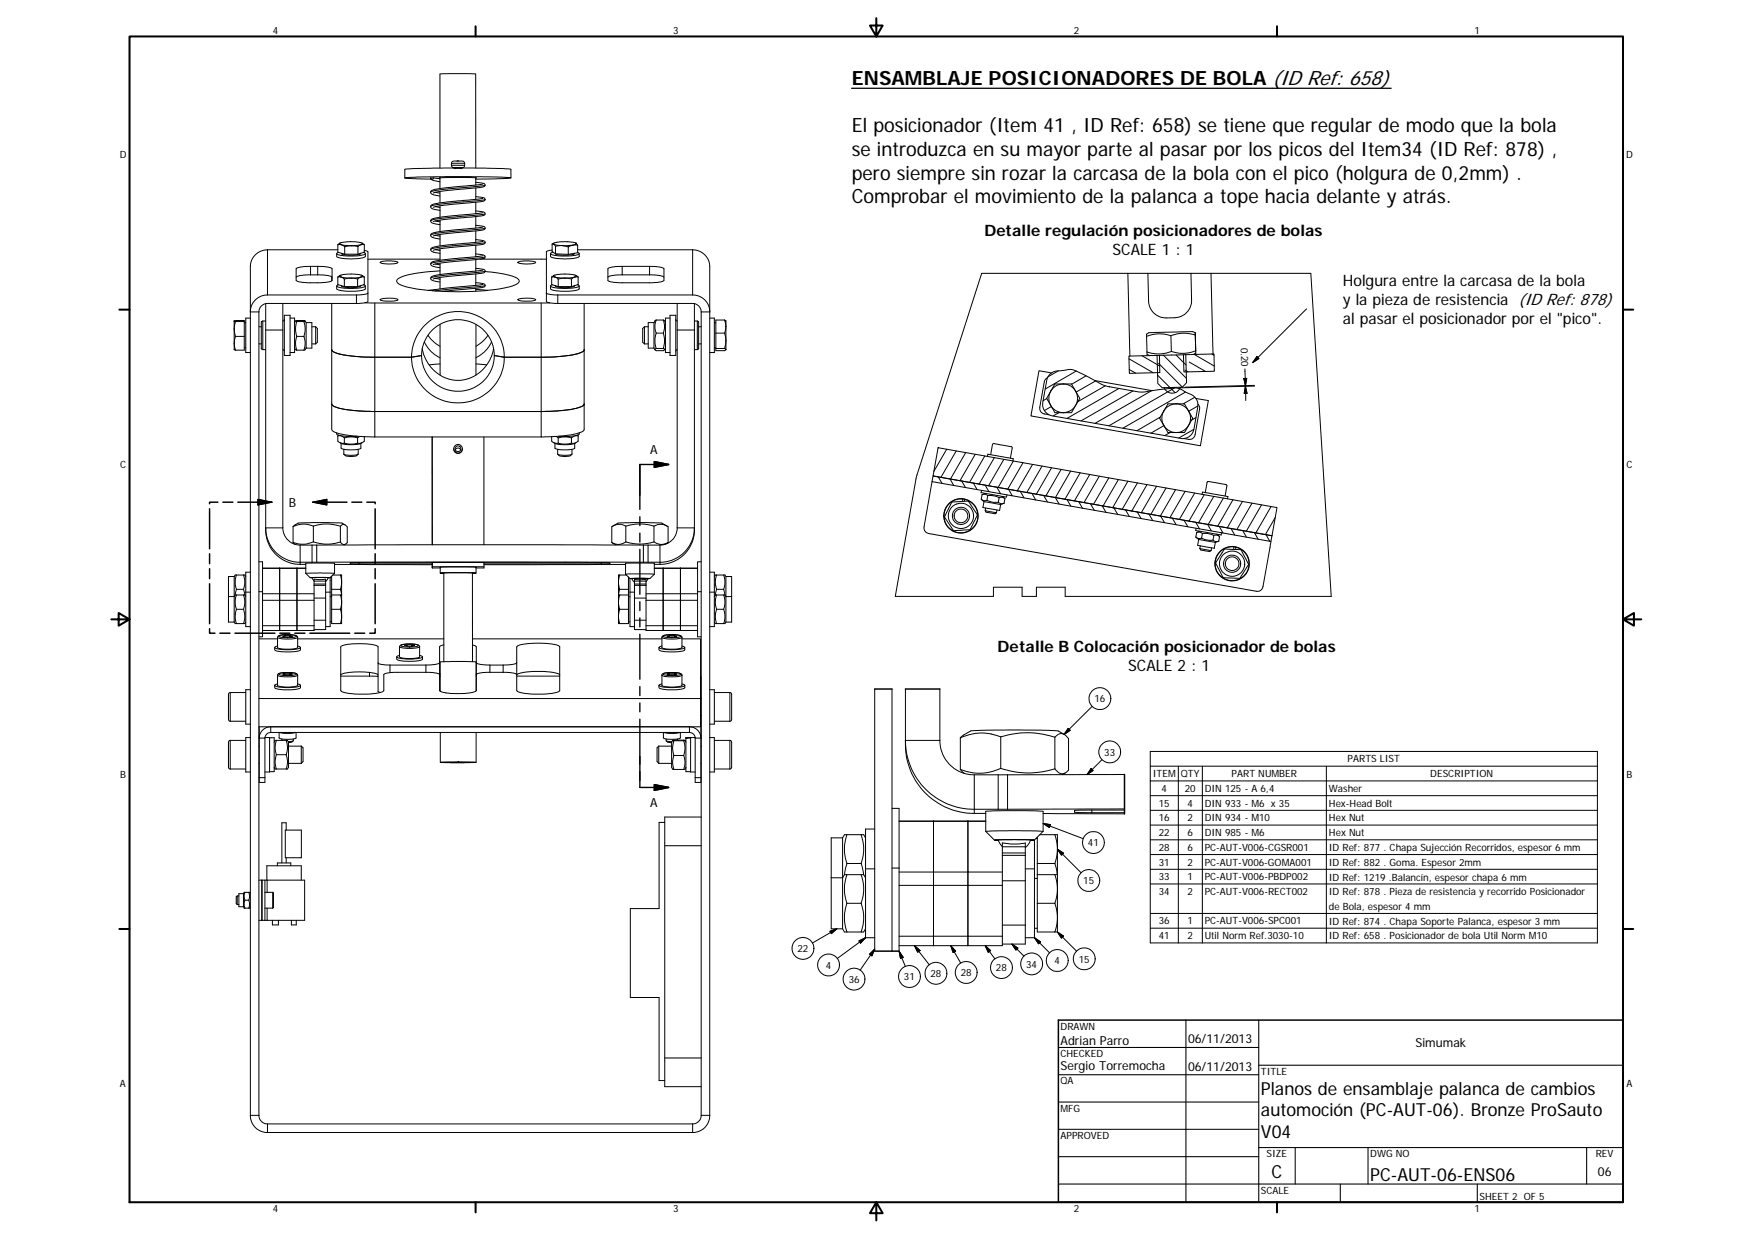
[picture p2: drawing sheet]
<svg xmlns="http://www.w3.org/2000/svg" width="420mm" height="297mm" viewBox="0 0 420 297" stroke-linecap="round" stroke-linejoin="round" font-family="sans-serif">
<defs><g id="words">
<g font-size="4.7">
<text x="204.2" y="20.4">ENSAMBLAJE POSICIONADORES DE BOLA (ID Ref: 658)</text>
<text x="204.2" y="31.7">El posicionador (Item 41 , ID Ref: 658) se tiene que regular de modo que la bola</text>
<text x="204.2" y="37.4">se introduzca en su mayor parte al pasar por los picos del Item34 (ID Ref: 878) ,</text>
<text x="204.2" y="43.1">pero siempre sin rozar la carcasa de la bola con el pico (holgura de 0,2mm) .</text>
<text x="204.2" y="48.7">Comprobar el movimiento de la palanca a tope hacia delante y atrás.</text>
</g>
<g font-size="4.3">
<text x="302.4" y="262.4">Planos de ensamblaje palanca de cambios</text>
<text x="302.4" y="267.6">automoción (PC-AUT-06). Bronze ProSauto</text>
<text x="302.4" y="272.8">V04</text>
<text x="304.9" y="282.4">C</text>
<text x="328.6" y="283.3">PC-AUT-06-ENS06</text>
</g>
<g font-size="3.8">
<text x="236.1" y="56.5">Detalle regulación posicionadores de bolas</text>
<text x="266.8" y="61.1">SCALE 1 : 1</text>
<text x="322" y="68.6">Holgura entre la carcasa de la bola</text>
<text x="322" y="73.2">y la pieza de resistencia (ID Ref: 878)</text>
<text x="322" y="77.7">al pasar el posicionador por el &quot;pico&quot;.</text>
<text x="239.3" y="156.4">Detalle B Colocación posicionador de bolas</text>
<text x="270.6" y="161">SCALE 2 : 1</text>
</g>
<g font-size="3">
<text x="155.9" y="108.9">A</text>
<text x="69.2" y="121.5">B</text>
<text x="155.9" y="193.4">A</text>
<text x="254.3" y="250.5">Adrian Parro</text>
<text x="284.9" y="250.1">06/11/2013</text>
<text x="339.5" y="251.1">Simumak</text>
<text x="254.3" y="256.5">Sergio Torremocha</text>
<text x="284.9" y="256.6">06/11/2013</text>
<text x="383.2" y="281.9">06</text>
</g>
<g font-size="2.4">
<text x="65.4" y="8">4</text>
<text x="161.4" y="8">3</text>
<text x="257.5" y="8">2</text>
<text x="353.6" y="8">1</text>
<text x="28.7" y="38">D</text>
<text x="390" y="38">D</text>
<text x="297.5" y="83.3" transform="rotate(89 297.5 83.3)">0.20</text>
<text x="28.8" y="112.2">C</text>
<text x="390.1" y="112.2">C</text>
<text x="262.5" y="168.4">16</text>
<text x="264.8" y="181.1">33</text>
<text x="323.2" y="182.8">PARTS LIST</text>
<text x="28.8" y="186.5">B</text>
<text x="276.5" y="186.3">ITEM</text>
<text x="278.6" y="189.8">4</text>
<text x="283.2" y="186.3">QTY</text>
<text x="284.1" y="189.9">20</text>
<text x="288.9" y="189.9">DIN 125 - A 6,4</text>
<text x="295.3" y="186.3">PART NUMBER</text>
<text x="318.7" y="189.9">Washer</text>
<text x="343" y="186.3">DESCRIPTION</text>
<text x="390.1" y="186.5">B</text>
<text x="277.9" y="193.4">15</text>
<text x="277.9" y="196.9">16</text>
<text x="284.8" y="193.4">4</text>
<text x="284.8" y="196.9">2</text>
<text x="288.9" y="193.4">DIN 933 - M6 x 35</text>
<text x="288.9" y="196.9">DIN 934 - M10</text>
<text x="318.7" y="193.4">Hex-Head Bolt</text>
<text x="318.7" y="196.9">Hex Nut</text>
<text x="260.9" y="202.9">41</text>
<text x="277.9" y="200.4">22</text>
<text x="277.9" y="204">28</text>
<text x="284.8" y="200.4">6</text>
<text x="284.8" y="204">6</text>
<text x="288.9" y="200.4">DIN 985 - M6</text>
<text x="288.9" y="204">PC-AUT-V006-CGSR001</text>
<text x="318.7" y="200.4">Hex Nut</text>
<text x="277.9" y="207.5">31</text>
<text x="284.8" y="207.5">2</text>
<text x="288.9" y="207.5">PC-AUT-V006-GOMA001</text>
<text x="318.7" y="204">ID Ref: 877 . Chapa Sujección Recorridos, espesor 6 mm</text>
<text x="318.7" y="207.5">ID Ref: 882 . Goma. Espesor 2mm</text>
<text x="259.8" y="212">15</text>
<text x="277.9" y="211">33</text>
<text x="277.9" y="214.6">34</text>
<text x="284.8" y="211">1</text>
<text x="284.8" y="214.6">2</text>
<text x="288.9" y="211">PC-AUT-V006-PBDP002</text>
<text x="288.9" y="214.6">PC-AUT-V006-RECT002</text>
<text x="318.7" y="211.1">ID Ref: 1219 .Balancín, espesor chapa 6 mm</text>
<text x="318.7" y="214.6">ID Ref: 878 . Pieza de resistencia y recorrido Posicionador</text>
<text x="277.9" y="221.6">36</text>
<text x="284.8" y="221.6">1</text>
<text x="288.9" y="221.6">PC-AUT-V006-SPC001</text>
<text x="318.7" y="218.1">de Bola, espesor 4 mm</text>
<text x="318.7" y="221.7">ID Ref: 874 . Chapa Soporte Palanca, espesor 3 mm</text>
<text x="277.9" y="225.1">41</text>
<text x="284.8" y="225.2">2</text>
<text x="288.9" y="225.2">Util Norm Ref.3030-10</text>
<text x="318.7" y="225.2">ID Ref: 658 . Posicionador de bola Util Norm M10</text>
<text x="191.3" y="228.3">22</text>
<text x="198.1" y="232.2">4</text>
<text x="238.9" y="232.9">28</text>
<text x="246.1" y="232">34</text>
<text x="252.9" y="231.1">4</text>
<text x="258.7" y="230.8">15</text>
<text x="203.5" y="235.6">36</text>
<text x="216.8" y="235">31</text>
<text x="223.1" y="234.2">28</text>
<text x="230.4" y="234">28</text>
<text x="254.3" y="246.8">DRAWN</text>
<text x="254.3" y="253.4">CHECKED</text>
<text x="302.4" y="257.6">TITLE</text>
<text x="28.8" y="260.7">A</text>
<text x="254.3" y="259.9">QA</text>
<text x="390" y="260.7">A</text>
<text x="254.3" y="266.5">MFG</text>
<text x="254.3" y="273.1">APPROVED</text>
<text x="303.8" y="277.4">SIZE</text>
<text x="328.6" y="277.4">DWG NO</text>
<text x="382.7" y="277.4">REV</text>
<text x="302.4" y="286.2">SCALE</text>
<text x="354.8" y="287.7">SHEET 2 OF 5</text>
<text x="65.4" y="290.7">4</text>
<text x="161.4" y="290.7">3</text>
<text x="257.5" y="290.7">2</text>
<text x="353.6" y="290.7">1</text>
</g>
</g></defs>
<g fill="none" stroke="#000" stroke-width=".24">
<path d="M108.3 39.2h3.1M108.3 39.6h3.1M108.3 39.2a1.34 1.34 0 0 1 1.7-.6 1.06 1.06 0 0 1 1.4 .6M108.3 39.2v.4M108.3 39.6l.2 .5 .4 .1M110 38.6h-.4M111.4 39.6l-.2 .5-.4 .1M111.4 39.2v.4M64.1 59.9a4.1 4.1 0 0 0-4.1 4v203.5M64.1 59.9h16.9M64.1 59.9v10.8M81 58.7v1.8l1.7 .4"/>
<path d="M81 58.7h.8M81.5 58.3h.1M81.5 58.3l-.5 .4M81.8 58.7l.9 .5M81.8 58.7l2.5 .2M82.7 59.2v1.7M84.3 58.9l1.5 .2M84.3 58.9l-1.6 .3M85.8 59.1v1.8M86.6 58.7l-2.3 .2M86.6 58.7l.3-.2a1.07 1.07 0 0 0-1.3-.5 7.9 7.9 0 0 0-4.2 .4l.4 .3M86.6 58.7l-.8 .4"/>
<path d="M86.6 58.7h.8M86.8 58.3l.6 .4M87.4 58.7v1.8l-1.6 .4M103.3 42.7h.1M103.3 42.7h.6M103.3 42.7a.34 .34 0 0 0 .3 .3 .34 .34 0 0 0 .3-.3M103.3 42.7a1.76 1.76 0 0 0 1.8 .8l.4 .1M103.4 42.9l-6.3-.2 9.9-.4 11.5 .1 4 .3-8.4 .2M103.9 42.7l1.6 .2M104.4 46.1l1.1 .2M104.4 49.5l1.1 .2M104.4 53l1.1 .2"/>
<path d="M104.4 56.4l1.1 .2M104.4 59.8l1.1 .2M105.5 42.6v2.6M105.5 45.9v2.7M105.5 42.7h-.2h9h-.2M105.5 49.3v2.8M105.5 52.8v2.7M105.5 56.2v2.7M105.5 59.6v2.8M108.9 40.2l.1 .1M108.9 40.2h.1M108.9 40.2l.7 .1"/>
<path d="M109 40.2h-.2h2.1l-.8 .1M109.1 40.2h1.5zM109.1 40.2v.1M109.1 40.2h.1M109.6 40.3h.1M109.8 40.2v.1M110.1 40.3h.1M110.6 40.2h.1M110.6 40.2v.1M110.8 40.2l-.2 .1M110.8 40.2l-.7 .1M114.1 42.6v1.7"/>
<path d="M114.1 45.1v2.7M114.1 48.5v2.7M114.1 51.9v2.8M114.1 55.4v2.7M114.1 58.8v2.7M114.1 40.3v-22.5l-6.4-.1-2.2 .1v22.5M114.1 43.7a2.67 2.67 0 0 1 2.2 .6v.1a2.8 2.8 0 0 1-2.2 .7l-6.6 .5-3.6 .7M114.1 47.1l1.5 .2a.54 .54 0 0 1 .7 .5 .54 .54 0 0 1-.7 .5l-9.1 .9-2.6 .5M114.1 50.6l1.5 .2a.54 .54 0 0 1 .7 .4 .54 .54 0 0 1-.7 .5l-9.1 .9-2.6 .5M114.1 54a2.67 2.67 0 0 1 2.2 .6v.2a2.78 2.78 0 0 1-2.2 .6l-6.6 .5-3.6 .7M114.1 57.4l1.6 .3a.49 .49 0 0 1 .6 .4 .49 .49 0 0 1-.6 .5l-9.2 .9-2.6 .5M115.8 47.5l-9 1a6.2 6.2 0 0 0-3.5 .9v.4l.6 .3 1.6 .3"/>
<path d="M115.8 44.1l-9.4 1a5.5 5.5 0 0 0-3.1 .8v.4l.3 .3 1.9 .4M115.8 51l-9.3 1a4.6 4.6 0 0 0-3.2 .9l.3 .5 1.9 .5M115.8 57.8l-9 1a5.9 5.9 0 0 0-3.5 .9v.3l.3 .3 1.9 .4M115.8 54.4l-9.3 1a6.2 6.2 0 0 0-3.2 .8 .71 .71 0 0 0 .9 .9l1.3 .2M116.3 44.4l-1.7 .3-9.2 .8-1.4 .2-.7 .4M116.3 47.8l-1.7 .3-8.9 .8-1.9 .4-.5 .2M116.3 54.7l-1.4 .3-9.5 .8-1.4 .2-.7 .4M116.3 51.3l-1.2 .2-9.2 .8-2 .3-.6 .4M116.3 58.1l-1.4 .3-9.2 .8-1.9 .4-.5 .2M122.5 42.7v-2.1l-6.1-.3h-9.8l-9.4 .3-.1 2.1M132.4 60l-1.4 .3v9.9M132.4 58.5h.4"/>
<path d="M132.4 58.5v1.8l.8 .6 3.1 .1 2.2-.4v-1.8M132.8 58.5l.4 .6M132.8 58.5l1.9 .4M132.9 58.3l-.5 .2M133.2 59.1v1.8M134.7 58.9l-1.5 .2M134.7 58.9l1.6 .3M136.3 59.2v1.8M137.4 58.8h1.1M137.4 58.8l-1.1 .4M137.4 58.8l-2.7 .1M138.1 58.3h.1"/>
<path d="M138.1 58.3l.1 .2-.8 .3M138.1 58.3l.4 .5M138.1 58.3a9.4 9.4 0 0 0-5.4 .1l.1 .1M138.5 59.9h27.6M166.1 59.9a4.1 4.1 0 0 1 4.1 4v203.5M166.1 59.9v10.8M56.2 77l2.4-.2v7.1h-2.1M56.2 77h.1M56.2 77l.3 .1M56.2 77v1.9M56.2 78.9l.3 1.7M56.2 78.9v3.4"/>
<path d="M56.2 76.9v.1M56.5 77.1l-.3 1.8M56.5 77.1h2.1M58.6 77.4h.3M60 76.3h-1.1v8.2h1.1M62.1 74.8v192.6M62.1 78.3h.6M63 77a.87 .87 0 0 0-.3 1.1v4.6a.87 .87 0 0 0 .3 1.1M63 77h.7M63 77v6.8M63.7 72.8v6.3M63.7 79.1v47.5"/>
<path d="M63.7 79.1h4.1M64.1 70.7h21.4M64.1 70.7a4 4 0 0 0-4.1 4.1h2.1M67.8 72.7v6.4M67.8 79.1v47.5M68.2 75.6h1.4v9.6h-1.4zM68.2 76.6l-.4 .4M69.6 76.3h1v8.2h-1M70.9 76.9l-.3 .4M71.2 77.1l-.3-.2 2.3 .1-.3 .1M71.2 77.1l-.3 1.8 .3 1.7M71.2 77.1h1.7"/>
<path d="M72.9 77.1l.3 1.8-.3 1.7M73.2 76.9l.2 .4M73.4 77.3h1.4v6.2h-1.4zM74.5 63.9h1.7M74.5 65.9h1.7M74.5 63.9v2M74.5 65.9l-2.6 .2-.9 .4M74.8 78.3h.9M75.7 78.3l.4 .4v3.3l-.4 .4M75.7 78.3v4.1M76.2 63.9l2.3 .1 1.1 .4v2.9l-1.4 .4-4.1 .1-1.7-.1-1.3-.4-.1-2.9 1.2-.4 2.3-.1M76.2 65.9l2.5 .2 .9 .4"/>
<path d="M76.2 63.9v2M79.6 66.4v.9M79.6 72.7v24.1M80.7 68.6v.6a8.6 8.6 0 0 0 5.1 .6l1.7-.4 .1-.8M80.7 60.8v.7a7.8 7.8 0 0 0 4.8 .5l1.9-.3 .2-.2v-.7M81 66.4v1.8l1.6 .5M81 66.4h.8M81.2 68.3l-.4 .2a.53 .53 0 0 0 .7 .4 12.9 12.9 0 0 0 6.1-.3l-.4-.3M81.2 60.5l-.4 .2a1.09 1.09 0 0 0 1.3 .6 9.6 9.6 0 0 0 5.5-.5l-.4-.3M81.6 66l-.6 .4M81.8 66.4l-.3-.1a.52 .52 0 0 1 .7-.5 8.4 8.4 0 0 1 4.7 .4l-.3 .2M81.8 66.4l2.4 .3"/>
<path d="M81.8 66.4l.8 .5M81.9 60.7a2.32 2.32 0 0 0 2 .5l1.7-.1a.73 .73 0 0 0 .9-.4M81.9 68.5a1.36 1.36 0 0 0 1.4 .4h2.3a.76 .76 0 0 0 .9-.4M82.6 66.9v1.8M82.6 68.7h3.2M82.7 60.9h3.1M84.2 66.7l-1.6 .2M84.2 66.7l1.6 .2M85.5 70.7l1.8-.1 .9-.4-.1 2.2-1.1 .3h-1.5M85.5 70.7v2M85.5 72.7h-21.4a2.06 2.06 0 0 0-2 2.1M85.8 66.9v1.8"/>
<path d="M86.6 66.4l-.8 .5M86.6 66.4h.8M86.6 66.4l-2.4 .3M86.8 66l.6 .4M87.4 66.4v1.8l-1.6 .5M87.4 60l.8 .4v9.8M87.5 72.6h44.3M89.9 72.6v32.2M91.2 62.9a6.5 6.5 0 0 1 4.2 0 6.3 6.3 0 0 1-4.2 0zM91.2 71.8a7 7 0 0 1 4.2 0 5.3 5.3 0 0 1-3.5 .3zM101.5 78.4a11.2 11.2 0 0 1 12.2-3 11.2 11.2 0 0 1 7.2 10.2l-2.4-.4a8.7 8.7 0 0 0-8.7-8.6 8.7 8.7 0 0 0-8.7 8.6l-2.4 .4a11.2 11.2 0 0 1 2.8-7.2zM104.4 63.3l1.1 .2"/>
<path d="M104.4 66.7l1.1 .2M104.5 69.4l-1.8 .2M105.5 63.1v2.7M105.5 66.5v2.8M105.5 77.7v12.2M105.5 62.1h-17.3M105.5 64.9a24.4 24.4 0 0 0-10.1 1.9 .76 .76 0 0 0-.2 .9 .76 .76 0 0 0 .7 .5 37.6 37.6 0 0 0 12.7 1.7 47 47 0 0 0 14.9-1.6 1.05 1.05 0 0 0 .9-1.2 6.5 6.5 0 0 0-3.7-1.4l-4.4-.6M114.1 62.2v2.8M114.1 65.7v2.7M114.1 69.1v.7M114.1 69.4l2.9 .2M114.1 60.9l1.6 .2a.51 .51 0 0 1 .6 .6 .51 .51 0 0 1-.7 .3l-8.8 .9-2.9 .5"/>
<path d="M114.1 64.3a2.67 2.67 0 0 1 2.2 .6v.3a7.4 7.4 0 0 1-3.7 .6l-7 .7-1.7 .4M114.1 67.8h.4a2.37 2.37 0 0 1 1.8 .5v.1a1.76 1.76 0 0 1-1.8 .7l-8.3 .8M114.1 77.8v12.1M115.1 62.1h15.9M115.8 64.7l-9 1a6.4 6.4 0 0 0-3.5 .8 .69 .69 0 0 0 .9 .9l1.3 .2M115.8 61.3l-9.3 1a4.6 4.6 0 0 0-3.2 .9l.3 .6 1.9 .4M115.8 68.2l-9.6 1-2.6 .5M116.3 68.4l-1.1 .3-10.8 1M116.3 65l-1.6 .3-9 .8-1.9 .3-.5 .3M116.3 61.6l-1.2 .2-9.2 .8-1.9 .3-.7 .4M124.2 71.8a6.3 6.3 0 0 1 4.3 .1 7.1 7.1 0 0 1-4.3 0zM124.3 62.8a6.9 6.9 0 0 1 4.2 .1 6.3 6.3 0 0 1-4.3 0z"/>
<path d="M129.8 72.6v32.2M132 68.6v.6a8.6 8.6 0 0 0 5.1 .6l1.7-.4 .1-.8M132 60.8v.7a7.8 7.8 0 0 0 4.7 .5l2-.3 .2-.2v-.7M132.3 66.4v1.8l1.6 .5M132.3 66.4h.8M132.4 68.3l-.3 .2a.57 .57 0 0 0 .7 .4 12.9 12.9 0 0 0 6.1-.3l-.4-.3M132.6 60.5l-.5 .2a1.06 1.06 0 0 0 1.3 .6 10.5 10.5 0 0 0 5.5-.5l-.4-.3M132.9 66l-.6 .4M133.1 66.4l-.4-.1a.52 .52 0 0 1 .8-.5 8.4 8.4 0 0 1 4.7 .4l-.3 .2M133.1 66.4l2.4 .3M133.1 66.4l.8 .5M133.2 68.5a1.36 1.36 0 0 0 1.4 .4h2.3a.69 .69 0 0 0 .9-.4"/>
<path d="M133.8 72.7h32.3a2.06 2.06 0 0 1 2.1 2.1M133.8 70.7l-1.9-.1-.9-.4 .1 2.2 1.1 .3h1.6M133.8 70.7h32.3M133.8 70.7v2M133.9 68.7h3.1M133.9 66.9v1.8M135.5 66.7l-1.6 .2M135.5 66.7l1.5 .2M137 66.9v1.8M137.8 60.7a2.51 2.51 0 0 1-2.1 .5l-1.7-.1-.8-.3M137.9 66.4l-.9 .5M137.9 66.4h.8"/>
<path d="M137.9 66.4l-2.4 .3M138.1 66l.6 .4M138.7 66.4v1.8l-1.7 .5M140.1 72.7v24.1a2.3 2.3 0 0 1-2 1.1l-4.5 .6-3.8 .2M149.2 65.9l-2.5 .2-.9 .4M149.2 63.9l-2.3 .1-1.1 .4 .1 2.9 1.3 .4 1.7 .1h7.6l1.8-.2 .8-.3 .1-2.9-1.1-.4-2.3-.1M149.2 63.9v2M149.2 63.9h6.6M149.2 65.9h6.6M154.5 78.3l-.4 .4v3.3l.4 .4M154.5 78.3v4.1M154.5 78.3h1"/>
<path d="M155.5 77.3h1.3v6.2h-1.3zM155.8 65.9l2.5 .2 .9 .4M155.8 63.9v2M157.4 79.9l-.3 1.4 .3 2.2M157.4 76.7l-.3 1.2 .3 2M157.4 76.7l-.6 .6M157.4 79.9h1.7M157.4 76.7h1.7M159.1 76.7l.5 .6M159.1 76.7l.3 1.6-.3 1.6M159.1 79.9l.3 1.8-.3 1.8M160.7 75.6h1.4v9.6h-1.4z"/>
<path d="M160.7 76.3h-1.1v8.2h1.1M162.1 76.6l.3 .4M162.4 72.7v6.4M162.4 79.1h4.1M162.4 79.1v47.5M166.1 70.7a4 4 0 0 1 4.1 4.1h-2M166.5 77h.7M166.5 72.8v6.3M166.5 79.1v47.9a8.2 8.2 0 0 1-8.2 8.3M167.2 77a.93 .93 0 0 1 .3 1.1v4.6a.93 .93 0 0 1-.3 1.1M167.2 77v6.8M167.5 78.3h.7"/>
<path d="M168.2 74.8v192.6M170.2 76.3h1.1v8.2h-1.1M171.3 77.4h.4M171.7 79.9h2.1M173.8 76.7l.3 1.6M173.8 79.9l.3 1.8M173.8 76.7h-2.1v7.4h2.1l.3-.3M173.8 76.7l.3 .3v1.3M174.1 78.3v3.4M174.1 78.3l-.3 1.6M235.4 65.5h79l4.8 77.5h-63.8v-2.2h-6.9v2.2h-3.4v-2.2h-6.9v2.2h-23.5l5.1-28.7zM270.5 65.5l.5 19.9"/>
<path d="M275.3 65.5l.2 6.7a4.1 4.1 0 0 0 4.2 4h2.1a4.2 4.2 0 0 0 4-4.3l-.2-6.4M286.6 79.8v.5zM286.6 79.8l-.5-.3-10.6 .3-.5 .3v.5M290.4 65.5l.5 19.4M313.3 74l-12.9 12.9M56.2 83.8l.3 .1M56.2 82.3l.3 1.6M56.2 82.3v1.5M56.2 83.8h.1M56.5 80.6l-.3 1.7M56.5 80.6h2.1M58.6 83.4h.3"/>
<path d="M62.1 82.4h.6M63 83.8h.7M67.8 83.8l.4 .4M70.6 83.5l.3 .4h.3M71.2 80.6l-.3 1.7 .3 1.6M71.2 83.9h1.7M71.2 80.6h1.7M72.9 80.6l.3 1.7-.3 1.6M73.4 83.5l-.2 .4h-.3M74.8 82.4h.9M79.6 83.8a2.66 2.66 0 0 0 2.3 1.2l4.8 .6h3.2a28.6 28.6 0 0 1-9.8-1.2zM79.6 96.8a2.3 2.3 0 0 0 1.9 1.1l3.4 .5 4.3 .3h40.6"/>
<path d="M79.6 96.8v6.1a2.3 2.3 0 0 0 1.9 1.1l3.4 .5 5 .3M89.9 85.6h8.8M98.7 85.6l2.4-.4a8.7 8.7 0 0 0 8.7 8.6 8.7 8.7 0 0 0 8.7-8.6l2.4 .4a11.1 11.1 0 0 1-11.1 11 11.1 11.1 0 0 1-11.1-11zM101.3 83.6a8.7 8.7 0 0 0 12.6 6.5 9.4 9.4 0 0 0 4.5-6.5M101.8 82a7.7 7.7 0 0 0 3.7 3.8M102.6 80.4l1.5 1.7 1.4 .9M105.5 87.2l-2.6 .3M114.1 87.2l2.6 .3M117 80.4l-1.5 1.7-1.4 .9M117.9 82a8 8 0 0 1-3.8 3.8M120.9 85.6h8.9M129.8 85.6a27.7 27.7 0 0 0 10-1.3l.3-.5a2.66 2.66 0 0 1-2.4 1.2l-4.7 .6z"/>
<path d="M129.8 98.7a27 27 0 0 0 10-1.4l.3-.5v6.1a2.3 2.3 0 0 1-2 1.1l-4.5 .6-3.8 .2M154.5 82.4h1M156.8 83.5l.3 .4M157.4 83.5l-.3 .2 .3 .4h1.7l.3-.3-.3-.3M157.4 83.5h1.7M159.6 83.5l-.2 .4M162.4 83.8l-.3 .4M166.5 83.8h.7M167.5 82.4h.7M171.3 83.4h.4M171.7 83.5h2.1M173.8 83.5l.3 .3"/>
<path d="M174.1 81.7v2.1M174.1 83.8v.1M174.1 81.7l-.3 1.8M251 95.5l-.8 .6M251.2 90.5l-.5 .5-.3 .5-1 6.1a1.38 1.38 0 0 0 1.1 1.6l1.1 .2M251.7 89.8a4.1 4.1 0 0 1 3.2-1 3.9 3.9 0 0 1 3 .1l7.3 3.6 8.8 1.5a44.6 44.6 0 0 1 8.6-.9l1.8 .9a3.7 3.7 0 0 1 2.8 2.3l.1 1-1 5.6a2.74 2.74 0 0 1-3.2 2.2l-30.8-5.4a2.81 2.81 0 0 1-2.2-3.2l1-5.6zM252 97.2a3.5 3.5 0 0 0 3 1.7M252 97.2l.7 1.3a.65 .65 0 0 0 1.1 .4h1.2M252 93.8l-1 1.7 1 1.7M252 93.8a3.5 3.5 0 0 0 0 3.4M252.1 97.5l-1.6 .9M252.2 89.4l-3-.5-2 10.8 40.7 7.2 1.9-10.9-3-.5"/>
<path d="M253.8 88.9l-2.5 1.4M253.9 98.9l-1.3 .8M255 92.1h-1.5a.52 .52 0 0 0-.8 .4l-.7 1.3M255 92.1a3.4 3.4 0 0 0-3 1.7M255 92.1h1.4a.53 .53 0 0 1 .8 .4l.7 1.3M255 92.1a3.4 3.4 0 0 1 2.9 1.7M257.9 97.2a3.5 3.5 0 0 1-2.9 1.7M257.9 93.8l.8 1.2a1.02 1.02 0 0 1-.3 1.4l-.5 .8M257.9 93.8a3.4 3.4 0 0 1 0 3.4M257.9 97.2l-.7 1.3a.53 .53 0 0 1-.8 .4h-1.4M258.1 88.9l-7.4 4.4M260.5 90.1l-3.5 2"/>
<path d="M262.6 91.2l13.7 2.5M262.7 91.3l-4.6 2.7M265.1 92.5l-6.6 3.8M268.3 93.1l-12.4 7.2M270.8 86l5.7 3.3M270.8 88.6l1.5 .9M271.7 93.7l-12.4 7.2M273.9 85.3l4.2 2.5M275 80.6l.1 3.8M275.1 84.4v.5l.6 .4M276.1 93.7l-13.5 7.8M277.5 85.2l.2 6.7 1 1.1 .5-.1"/>
<path d="M277.6 90l4.2 4.1M277.8 87.1l5.8 5.7M278.1 85.2h.1M278.1 85.2v4.1l-7.3 .2-.1-4.1 5-.1M279 85.2l5.5 5.5M279.1 98.6l-.7 1.2a1.04 1.04 0 0 0 .2 1.4l.5 .8M279.1 98.6a3.4 3.4 0 0 0 0 3.4M280.8 80.5a8.3 8.3 0 0 0-5.8 .1M280.8 80.5l.1 3.8M280.9 84.3a8.3 8.3 0 0 1-5.8 .1M281.6 93l-15.7 9.1M282 85.1l2.4 2.4"/>
<path d="M282.1 96.8h1.4a.54 .54 0 0 1 .8 .5l.7 1.3M282.1 96.8a3.5 3.5 0 0 1 2.9 1.8M282.1 96.8h-1.5a.52 .52 0 0 0-.8 .5l-.7 1.3M282.1 96.8a3.6 3.6 0 0 0-3 1.8M283.1 92.8l-3.9 .1M284.2 88.7l.7 .5M284.3 94l-15 8.7M284.4 85l.2 6.8-1.1 1h-.4a2.06 2.06 0 0 1-1.9 1.5 2.06 2.06 0 0 1-2-1.4M285 98.6l1.1 1.7-1.1 1.7M285 98.6a3.4 3.4 0 0 1 0 3.4M285.2 86.8l3.9 2.2M286.2 85l-10.5 .3"/>
<path d="M286.2 85l4.9-.1 .1 4.1-7.3 .2-.1-4.1M286.4 85l4.8 2.8M286.5 95.3l-2.7 1.5M286.6 80.3a8.3 8.3 0 0 0-5.8 .2M286.6 80.3l.2 3.8M286.8 84.1v.5M286.8 84.6h.1M286.8 84.1a8.5 8.5 0 0 1-5.9 .2M286.8 84.6l-.6 .4M287.3 97.3l-2.2 1.3M287.3 96.9l.4 1-1.1 6.3a1.36 1.36 0 0 1-1.6 1.1l-1.1-.2M290.6 84.9l.5 .3"/>
<path d="M298.3 90.7h.7l-.3 1.8zM298.6 88.5l.1 4M298.7 92.6l.1 3.4M298.7 92.6l.4 1.7h-.7zM300.9 92.4l-16.7 .4M300.9 92.6l-18 .4M301.4 85.5l.5 .5-1.5 .9zM61.8 119.7l3.5 .7-3.5 .7zM80.7 103.8a.68 .68 0 0 0 .9 .6l1.9 .2h2.2M81 104.5v1.3l.8 .4h.8M81 104.5h.8l.8 .5M81.2 104.3l-.2 .2"/>
<path d="M81.5 106.1a7.3 7.3 0 0 0 5.4 0M81.8 106.3v1.1a7.2 7.2 0 0 0 4.7 0v-1.1M82.5 107.7v1.2a5.1 5.1 0 0 0 3.4 0v-1.2M82.5 108.9a2.98 2.98 0 0 0 2.6 .5l.8-.5M82.6 106.2l1.2 .3 2-.3M82.6 105l1.2-.2 2 .2M82.6 105v1.2M85.8 105v1.2M86.3 104.6l-.5 .4M87.4 104.7v1.1l-.8 .4h-.8M89.9 104.8h39.9M103.6 104.8l.1 25.8"/>
<path d="M108.8 107.6a1.03 1.03 0 0 0 1.1 1.1 1.03 1.03 0 0 0 1-1.1M109.2 107.8a.69 .69 0 0 1 .6-.4 .69 .69 0 0 1 .7 .4M116 104.8v25.8M132.3 104.7v1.1l.8 .4h.8M132.8 106.1a7.3 7.3 0 0 0 5.3 0M133.1 106.3v1.1a7.2 7.2 0 0 0 4.7 0v-1.1M133.4 104.6l.5 .4M133.7 107.7v1.2M133.7 108.9a5.1 5.1 0 0 0 3.5 0M133.8 108.9a2.98 2.98 0 0 0 2.6 .5l.7-.5M133.9 106.2l1.2 .3 1.9-.3M133.9 105l1.2-.2 1.9 .2"/>
<path d="M133.9 105v1.2M137 105v1.2M137.2 107.7v1.2M138.4 104.3l.3 .2M138.7 104.5h-.8l-.9 .5M138.7 104.5v1.3l-.8 .4h-.9M138.9 103.8a.7 .7 0 0 1-.9 .6l-1.9 .2h-2.1M223.5 115.5l-1.9 10.8a1.36 1.36 0 0 0 1.1 1.6l78.6 13.9a1.33 1.33 0 0 0 1.6-1.2l1.9-10.8M223.8 114.1l81.2 14.3-.2 1.4-81.3-14.3zM225 107.3l81.2 14.4-1.2 6.7-81.2-14.3zM225 114.3l.9 1.6M227 107.7l-3 5.3"/>
<path d="M227.8 114.8l.9 1.6M229.3 108.1l-3.7 6.3M230.6 115.3l.9 1.6M230.9 119.6l.4 .1M230.9 119.6v.6M230.9 119.6a4.1 4.1 0 0 0-4.1 5.7 4.1 4.1 0 0 0 6.9 1 4.1 4.1 0 0 0-2.4-6.6M231.3 119.7v.5M231.6 108.5l-3.7 6.4M233.4 115.8l.9 1.6M233.9 108.9l-3.7 6.4M235.3 119.7l.7 .3 .7-.1M235.3 119.7l.7 .6"/>
<path d="M235.4 117.6l-.1 .5 5.6 1 .5 .1 .1-.6M235.5 118.6l-.2 1.1M235.5 118.6l.7-.1 .7 .3M236.2 109.3l-3.7 6.4M236.3 116.3l.9 1.6M236.3 118.3l-.8 .3M236.7 119.9l1.3 .5h1.4M236.8 109.5l.1-.6 5.9 1 .2 .1-.1 .5M236.9 118.8l-.2 1.1M236.9 118.8l1.7 .1 1 .4M237.6 109l.5-2.5a4 4 0 0 1 2.4 .2l2.2 .5-.4 2.7M238.5 109.7l-3.7 6.4"/>
<path d="M239.1 116.8l.9 1.6M239.6 119.3l.6-.1 .8 .3M239.6 119.3l-.2 1.1M240.3 119l.7 .5M240.7 110.1l-3.6 6.4M241 119.5l-.2 1.2M241.9 117.3l.9 1.6M243 110.5l-3.6 6.4M244.7 117.8l.9 1.6M245.3 110.9l-3.6 6.4M247.5 118.3l.9 1.6M247.6 111.4l-3.6 6.3"/>
<path d="M249.9 111.7l-3.7 6.4M250.3 118.8l.9 1.5M252.2 112.1l-3.7 6.4M254.5 112.5l-3.7 6.4M255.9 119.8l.9 1.5M256.8 112.9l-3.7 6.4 .9 1.5M259 113.3l-3.6 6.4M261.3 113.8l-3.6 6.3M263.6 114.2l-3.6 6.3M265.9 114.6l-3.7 6.3M268.2 115l-3.7 6.3M270.5 115.4l-3.7 6.3"/>
<path d="M272.8 115.8l-3.7 6.3M275.1 116.2l-3.7 6.3M277.4 116.6l-3.7 6.3M278.2 100l-5.6 3.3M279.1 102a3.4 3.4 0 0 0 3 1.7M279.1 102l.7 1.3a.65 .65 0 0 0 1.1 .4h1.2M279.1 102l-3.1 1.9M279.6 117l-3.6 6.3M280.6 103.7l-1.3 .7M281.9 117.4l-3.6 6.3M284.2 117.8l-3.6 6.3M285 102a3.3 3.3 0 0 1-2.9 1.7"/>
<path d="M285 102l-.7 1.3a1.06 1.06 0 0 1-1.3 .4h-.9M286.3 102.9l-3.6 2.1M286.5 118.2l-3.7 6.3M286.8 100.1l-1 .6M288.3 118.5l.1-.5 1.2 .2 4.9 .8-.1 .6M288.8 118.6l-3.7 6.3M289 118.1l.5-2.5a4.2 4.2 0 0 1 2.5 .2l2.2 .4-.4 2.7M291.1 119l-3.7 6.3M293.4 119.4l-3.7 6.4M295.7 119.8l-3.7 6.4M56.2 138.2h-1.4v4.8M56.2 138.2v4.8"/>
<path d="M56.7 137.9l-.3 1.7 .3 1.7M56.7 137.9h1.7M56.7 137.9h-.3l-.2 .3M58.4 137.9h.3l.2 .3M58.4 137.9l.3 1.7-.3 1.7M60 137.2h-1.1v4.8M61.8 120.4h3.5M62.1 134.7h.9v7.2h-.9M63 136.2h10.3M63.7 126.6h4.1M63.7 126.6a8.2 8.2 0 0 0 8.3 8.2h2.8M63.7 126.6a8.2 8.2 0 0 0 8.3 8.7"/>
<path d="M67.1 136.2v15M67.8 126.6a4.2 4.2 0 0 0 4.2 4.1M70.3 126.2v3.8M70.3 130l.5 .5M71.2 136.2v15M72 135.3h1.3M72 130.7v4.6M72 130.7h2.8M73.3 137.5h6.9M73.3 137.5v-2.5h1.5h5.4v2.5M73.3 137.5l1 1M74.8 130.7h1.2"/>
<path d="M74.8 134.8h1.2M74.8 130.7v4.1M74.8 138.5h-.5h4.9h-.5M75 120.4l3.4-.7v1.4zM75 120.4h3.4M75.2 129.9a6.1 6.1 0 0 1-4.9 .1M75.2 126.1a5.8 5.8 0 0 0-4.9 .1M75.2 126.1a10.4 10.4 0 0 1 6.4 .1M75.2 129.9a10.2 10.2 0 0 0 6.4 0M75.2 126.1v3.8M75.3 139.3h2.8M75.3 139.3l-.5-.8h3.9l-.6 .9"/>
<path d="M76 130.7v4.1M76 130.7h78.3M79.4 138.3h.1M79.5 138.2v11.3h2.1M79.8 137.9h1.8M80.2 137.5l-1 1v3.5M80.2 135.3l23.5 .1M81.6 126.2a.93 .93 0 0 1 .9-.5 .93 .93 0 0 1 .8 .6v3.8a.92 .92 0 0 1-.9 .5 .92 .92 0 0 1-.8-.7M81.6 137.9l.3 1.7M81.6 137.9h.3v1.7M81.6 126.2v3.7M81.9 139.6v3"/>
<path d="M81.9 139.6l-.3 1.7M82.7 125.8l-.7-.4-.8-.1h-8.9l-.7 .1-1.3 .8M82.9 130.5l-.4 .2M86.1 134.9h-2l-.1 .2 2.1 .1M86.1 135.2h17.6M86.1 134.9h17.6M86.1 134.9v.3M103.7 134.9v1.3v-.3M103.7 136.2h1.9M103.7 134.9h12.4v1.3h-1.9M103.7 134.9v1h12.4M105.6 136v1.4"/>
<path d="M105.6 136l1.9-.1 6.7 .1M113.3 137.4h.9h-8.6l.8 .1M113.3 137.4h-6.9v21.2M113.3 137.4v21.2M114.2 136v1.4M116.1 135.2h28.1M116.1 134.9h28.1M144.2 134.9v.3M144.2 134.9h1.2a.55 .55 0 0 1 .9 .2l-2.1 .1M146.7 130.1l1 .6M146.9 126.2l1.3-.8 3.3-.1 7.2 .1 1.4 .8M148.3 139.6l.3 1.7"/>
<path d="M148.3 139.6v3M148.6 137.9h1.6M148.6 137.9l-.3 1.7M148.6 137.9h-.3v1.7M150 137.7v-2.7h1.5h5.4v2.7M150 137.7l1.1 1v3.3M150 137.7h6.9M150 135.3l-33.9 .1M150.1 126.1a3.1 3.1 0 0 0-3.4 .2v3.8M150.1 126.1v3.8M150.1 126.1a11.5 11.5 0 0 1 6.7 0M150.1 129.9a2.9 2.9 0 0 1-3.4 .2"/>
<path d="M150.7 138.3v4.3M151.5 138.7l.7 .9M151.5 138.7h-.4h4.8h-.5M151.5 138.7h3.9l-.5 .8M152.2 139.3h2.7M154.3 130.7h1.1M154.3 134.8h-78.3M154.3 134.8h1.1M154.3 130.7v4.1M155.4 130.7v4.1M155.4 130.7h2.9M156.8 129.9a11 11 0 0 1-6.7 0"/>
<path d="M156.8 129.9a2.93 2.93 0 0 0 3.4 .2M156.8 126.1v3.8M156.8 126.1a3.1 3.1 0 0 1 3.4 .2v3.8M156.9 135.3h1.4M156.9 136.2h10.4M156.9 137.7l-1 1M158.3 130.7v4.6M159 136.2v15M160.2 130.1l-.7 .4M162.4 126.6h4.1a8.2 8.2 0 0 1-8.2 8.2h-2.9M162.4 126.6a4.2 4.2 0 0 1-4.1 4.1M163.2 136.2v15"/>
<path d="M168.2 134.7h-.9v7.2M170.2 137.2h1.1v4.8M171.8 137.9h-.3l-.2 .3M171.8 137.9l-.3 1.7 .3 1.7M171.8 137.9h1.8M173.6 137.9l.3 1.7-.3 1.7M173.6 137.9h.3l.2 .3M228.3 120.4l3.4-.2a.66 .66 0 0 1 1 .6l1.4 2.2a.67 .67 0 0 1-.1 1.1l-1.1 2.4a.54 .54 0 0 1-.8 .5l-2.9 .2a.56 .56 0 0 1-.8-.4l-1.6-2.4a.53 .53 0 0 1-.1-1zM236 120.3l4 .6-.3 1.5-4-.7zM236.3 122.4a1.99 1.99 0 0 0 1.7 .7l.6 .1 .4-.3M236.3 122.4l2.7 .5M236.4 121.8l-.1 .6"/>
<path d="M239.1 122.3l-.1 .6M239.4 120.4l.7 .4 .7-.1M240.8 120.7l-.8 .2M258.7 120.3l.9 1.5M261.5 120.8l.9 1.5M264.3 121.3l.9 1.5M267.1 121.8l.9 1.5M269.9 122.3l.9 1.5M272.7 122.7l1 1.6M275.6 123.3l.8 1.5M278.4 123.7l.9 1.6M281.2 124.2l.9 1.6"/>
<path d="M284 124.7l.9 1.6M286.8 125.2l.9 1.6M286.8 128.8l.8 .3 .6-.1M286.8 128.8l.7 .5M286.8 126.6v.6h.1l6 1.1v-.6M287 127.7l.7-.1 .7 .3M287 127.7l-.2 1.1M287.5 129.3l3.9 .7-.2 1.5-4-.8zM287.7 131.5l.3 .4h.3l1.7 .3 .4-.2M287.7 131.5l2.7 .5M287.8 127.4l-.8 .3M287.9 130.9l-.2 .6"/>
<path d="M288.2 129l1 .4 1.7 .1M288.4 127.9h1.4l1.3 .5M288.4 127.9l-.2 1.1M289.6 125.7l.9 1.6M290.6 131.3l-.2 .7M290.9 129.5l.6 .3 .8-.1M291.1 128.4l.7-.1 .7 .3M291.1 128.4l-.2 1.1M291.8 128.1l.7 .5M292.3 129.7l-.8 .3M292.4 126.2l.9 1.6M292.5 128.6l-.2 1.1"/>
<path d="M293.7 131.6l2.6 .1a1.32 1.32 0 0 1 1.8 1l1.1 2.1a.7 .7 0 0 1-.2 1.2l-1.4 2.2a.53 .53 0 0 1-.3 .5 .53 .53 0 0 1-.5-.1l-2.9-.1a.7 .7 0 0 1-.9-.7l-1.2-2.4a.54 .54 0 0 1 0-.9zM295.2 126.7l.9 1.6M295.9 131.1l.4 .1M295.9 131.1v.6M295.9 131.1a4.1 4.1 0 0 0-4.3 5.5 4.1 4.1 0 0 0 6.8 1.2 4.1 4.1 0 0 0-2.1-6.6M296.3 131.2v.5M298 120.2l-3.7 6.4M298 127.2l.9 1.6M300.3 120.6l-3.7 6.4M300.8 127.7l.9 1.6M302.5 121l-3.6 6.4M303.6 128.2l.9 1.6"/>
<path d="M304.8 121.4l-3.6 6.4M305.8 124.1l-2.3 4.1M54.8 143h1.4M54.8 143v6.1h1.4v-6.1M56.2 149.1l.2 .4h.3M56.4 142.6l-.2 .4M56.4 142.6h.3M56.7 146.1l-.3 1.7 .3 1.7M56.7 142.6l-.3 1.7 .3 1.8M56.7 141.3l-.3 1.3M56.7 149.5h1.7M56.7 146.1h1.7"/>
<path d="M56.7 142.6h1.7M56.7 141.3h1.7M58.4 141.3l.3 1.3M58.4 142.6h.3M58.4 142.6l.3 1.7-.3 1.8M58.4 146.1l.3 1.7-.3 1.7M58.7 142.6l.2 .4M58.9 142h1.1M58.9 142v8.2h1.1M58.9 149.1l-.2 .4h-.3M62.1 153.2h4.5M63 141.9v10.8h-.9"/>
<path d="M63 150h12.3M63 142.3h12.3M63 143.9h12.3M65.9 155.2v.6a6.6 6.6 0 0 0 4.3 .5l1.7-.3 .2-.2v-.6M66.6 152.8a7.4 7.4 0 0 0 4.8 0M66.6 152.8a1.79 1.79 0 0 1 1.9-.6 3.7 3.7 0 0 1 2.9 .5v.1M66.6 154.9l-.7 .3a5.1 5.1 0 0 0 3.6 .6l1.8-.2 .7-.3v-.2l-.6-.2M66.6 152.8v2.4a7.4 7.4 0 0 0 4.8 0v-2.4M66.8 152.5a6.5 6.5 0 0 1 4.3 0 6.5 6.5 0 0 1-4.3 0zM68.4 152.3v.4M69.6 152.3v.4l.6-.2-.6-.2h-1.2l-.6 .2 1.8 .2M71.4 153.2h35"/>
<path d="M75.3 140h2.8M75.3 140.3v3.6M75.3 150v1.2h-12.3M75.3 143.9v6.1M75.3 143.4h2.8M75.3 148.7h2.8M75.3 140.3h2.8M78.1 140.3v-1.4l-2.8-.1v1.5M78.1 140.3v3.1M78.1 148.7v2.2h-2.8M78.1 143.4v5.3M78.1 142h1.1"/>
<path d="M79.2 143.1h.3M79.2 149.1h.3M79.2 142v8.2h-1.1M79.5 146.1h2.1M79.5 142.6h2.1M79.5 141.3h2.1M81.6 142.6l.3 1.7M81.6 146.1l.3 1.7M81.6 141.3l.3 1.3M81.6 142.6h.3M81.9 142.6v1.7M81.9 144.3v3.5"/>
<path d="M81.9 147.8v1.7h-.3M81.9 144.3l-.3 1.8M81.9 147.8l-.3 1.7M90.7 158.9l.9 .4 1.9 .1M93.5 159.4h8.6M93.5 159.4v1.8M95.1 157.5v.5a7.8 7.8 0 0 0 5 .4l1.2-.3v-.6M95.8 155v2.5a7.4 7.4 0 0 0 4.8 0v-2.5M95.8 155a7.1 7.1 0 0 0 4.8 0M95.8 155a2.01 2.01 0 0 1 2-.6h.2a3.1 3.1 0 0 1 2.6 .5v.1M96.1 154.7a6.4 6.4 0 0 1 4.3 .1 6.5 6.5 0 0 1-4.3 0zM97.7 154.6v.3"/>
<path d="M98.8 154.6v.3l.6-.2-.6-.1-1.8 .1 .7 .2h1.1M100.6 157.1l.7 .3a.44 .44 0 0 1-.2 .4 .44 .44 0 0 1-.5 0 10.9 10.9 0 0 1-5.4-.3l.1-.2 .5-.2M102.1 159.4v1.8M105.4 158.9l-1 .4-2.3 .1M106.4 154.6l-.8 .3-.2 .2v10.5a13.6 13.6 0 0 0 7.3 .5l1-.2 .5-.4M113.3 153.2h45.4M113.3 154.6l.9 .5v10.5M114.2 158.7h-8.6v7M114.2 158.9l1 .4 2.3 .1M117.5 159.4h3.2M117.5 159.4v1.8M120.7 159.4v1.8"/>
<path d="M123.9 158.9l-.9 .4-2.3 .1M123.9 155a11.9 11.9 0 0 1 6.3-.8l2.8 .3a1.35 1.35 0 0 1 1.2 .6v10.4a3.5 3.5 0 0 1-2.7 .8 15.9 15.9 0 0 1-7.5-.6zM148.3 142.6h.3M148.3 142.6v1.7M148.3 144.3l.3 1.8M148.3 144.3v3.5M148.3 147.8v1.7h.3M148.3 147.8l.3 1.7M148.6 142.6l-.3 1.7M148.6 146.1l-.3 1.7M148.6 141.3l-.3 1.3M148.6 146.1h2.1"/>
<path d="M148.6 142.6h2.1M148.6 141.3h2.1M150.7 142.6v6.9h-2.1M150.7 143.1h.4M150.7 149.1h.4M151.1 142h1.1M151.1 142v8.2h1.1M152.2 140h2.7M152.2 148.7h2.7M152.2 140.3h2.7M152.2 140.3v3.1M152.2 148.7v2.2h2.7"/>
<path d="M152.2 143.4h2.7M152.2 143.4v5.3M154.9 150v1.2h12.4M154.9 140.3v3.6M154.9 140v-1.1l-1.1 .1-1.6-.1v1.4M154.9 140v.3M154.9 143.9h12.4M154.9 143.9v6.1M154.9 150h12.4M154.9 142.3h12.4M158 155.2v.6a6.9 6.9 0 0 0 4.4 .5l1.7-.3 .1-.2v-.6M158.7 152.8v2.4a7.4 7.4 0 0 0 4.8 0v-2.4"/>
<path d="M158.7 154.9l-.7 .3a9.6 9.6 0 0 0 6.2 .1v-.2l-.7-.2M158.7 152.8a7.4 7.4 0 0 0 4.8 0M158.7 152.8a2.34 2.34 0 0 1 2.4-.7 3.4 3.4 0 0 1 2.4 .6v.1M159 152.5a6.4 6.4 0 0 1 4.3 0 6.5 6.5 0 0 1-4.3 0zM160.5 152.3v.4M161.7 152.3v.4l.6-.2-.6-.2h-1.2l-.6 .2 1.8 .2M163.5 153.2h4.5v14.3h-105.9M167.3 141.9h.9M167.3 141.9v10.8h.9M170.2 142h1.1M171.3 142v8.2h-1.1M171.3 149.1l.2 .4h.3"/>
<path d="M171.8 146.1l-.3 1.7 .3 1.7M171.8 142.6l-.3 1.7 .3 1.8M171.8 149.5h1.8M171.8 146.1h1.8M171.8 142.6h1.8M171.8 142.6h-.3l-.2 .4M171.8 141.3l-.2 1.3M171.8 141.3h1.8M173.6 142.6l.3 1.7-.3 1.8M173.6 146.1l.3 1.7-.3 1.7M173.6 142.6h.3l.2 .4v-4.8h1.4v4.8M173.6 141.3l.2 1.3"/>
<path d="M174.1 149.1l-.2 .4h-.3M175.5 143v6.1h-1.4M175.5 143h-1.4v6.1M55.2 177.5v6.9M55.2 166v6.9M55.2 177.5h3.7M55.2 172.9h3.7M55.2 177.5l-.4 .4v3.2a7.1 7.1 0 0 0 .2 3.2l.2 .1M58.9 166h-3.7a1.02 1.02 0 0 0-.4 1.4v5.1l.4 .4M60 165.4h-1.1v8.2h1.1M60 176.8h-1.1v8.3h1.1M62.1 178.9h.1"/>
<path d="M62.2 174.2v12.2M63.5 177v9.4M63.6 176.8h1.1v8.3h-1.2M64.7 176.9h1.1v8.1h-1.1M64.9 175.6a1.39 1.39 0 0 0-1.4 1.4M64.9 175.6v-1.4a2.77 2.77 0 0 0-2.7 2.8h1.3M64.9 175.6h100.4M65.9 164.3v.5a7.2 7.2 0 0 0 4.3 .6l1.7-.4 .2-.2v-.5M66.3 177.5l-.3 1.7 .3 1.7M66.3 177.5h2.3M66.3 177.5h-.3l-.2 .4M66.6 161.9v2.4a7.1 7.1 0 0 0 4.8 0v-2.4"/>
<path d="M66.6 161.9a7.4 7.4 0 0 0 4.8 0M66.6 161.9v-.1a4.3 4.3 0 0 1 3.2-.6l1.2 .3 .4 .4M66.6 164l-.7 .3a6.8 6.8 0 0 0 4.3 .5l1.1-.1a.45 .45 0 0 0 .5-.1 .45 .45 0 0 0 .2-.4l-.6-.2M66.9 161.5a6.9 6.9 0 0 1 4.2 .1 6.5 6.5 0 0 1-4.3 0zM66.9 175.6v1.3a6.3 6.3 0 0 0 4.1 0v-1.3M67.1 175.6a7.9 7.9 0 0 0 3.8 0M67.6 175.6h1M67.6 177.2v.3M68.4 161.4v.4M68.6 177.5h.3l.3 .4v6.1l-.3 .4h-.3M68.6 177.5l.3 1.7-.3 1.7M69.2 178.9h3.1"/>
<path d="M69.3 175.6h1.1M69.6 161.4v.4l.6-.2-.6-.2-1.8 .2 1.8 .2M70.3 177.6l-.3 .3-.8 .2M70.3 177.6l-1.2 .2M70.3 177.2v.4M72.3 178.9l.4 .4v3.3l-.4 .4M72.3 178.9v4.1M81.7 161.9a7 7 0 0 1 4.3-.8 9.4 9.4 0 0 1 4.6 .7l.1 .1M81.7 162.1h6.9M88.6 162.1l2.1 .1M88.6 161.2v.9M102.1 161.2l2.6 .2 .7 .3"/>
<path d="M102.1 161.2h-7.5l-2.2 .3-.4 .2v3.8a3.5 3.5 0 0 1-2.7 .8 15.9 15.9 0 0 1-7.5-.6l-.1-10.6a6.8 6.8 0 0 1 4.3-.8 8.9 8.9 0 0 1 4.6 .7l.1 10.7 .5 .3M105.4 162.2h.2M105.6 161.7l-.2 .2M105.6 175.6v7.2M114.2 175.6v7.2M114.2 162.1h.1M117.5 161.2l-2.6 .2a.56 .56 0 0 0-.7 .5M117.5 161.2h3.2M120.7 161.2l2.3 .1 .9 .4M123.9 161.9a5.2 5.2 0 0 1 3.6-.9 15.4 15.4 0 0 1 6.6 .7l.1 .2M123.9 162.1h10.3M158 178.9l-.4 .4v3.3l.4 .4"/>
<path d="M158 178.9v4.1M158 178.9h3.1M158 164.3v.5a8.4 8.4 0 0 0 5 .5l1.2-.3v-.7M158.7 161.9a7.4 7.4 0 0 0 4.8 0M158.7 161.9v-.1a4.9 4.9 0 0 1 3.6-.5l1 .2 .2 .4M158.7 161.9v2.4a7 7 0 0 0 4.8 0v-2.4M159.1 161.5a6.8 6.8 0 0 1 4.2 .1 6.5 6.5 0 0 1-4.3 0zM159.1 175.6v1.3a6.3 6.3 0 0 0 4.1 0v-1.3M159.2 175.6a7.9 7.9 0 0 0 3.8 0M159.7 175.6h1.1M159.8 177.6l1.4 .2M159.8 177.2v.4"/>
<path d="M159.8 177.6l.3 .3 1 .2M160.5 161.4v.4M161.3 177.5l-.2 .4v6.1l.2 .4 .3 .1M161.5 175.6h1M161.6 177.6l-.3-.1h3l-.3 .1M161.6 177.6l-.3 1.7 .3 1.8M161.6 177.6h2.4M161.7 161.4v.4l.6-.2-.6-.2-1.8 .2 1.8 .2M162.5 177.2v.2M163.5 164l.7 .3a1.39 1.39 0 0 1-1.5 .5 8.3 8.3 0 0 1-4.7-.5l.7-.3M164 177.6l.3 1.7-.3 1.8M164.3 177.5l.2 .4"/>
<path d="M164.5 176.9h1.1l-1.1 .1M164.5 177v8h1.1M164.5 176.9v.1M165.2 176.9h-.7M165.3 175.6a1.36 1.36 0 0 1 1.4 1.4M165.3 175.6v-1.4a2.73 2.73 0 0 1 2.8 2.8h-1.4M166.7 176.8h-1.1v8.3h1.1M166.7 177v9.4M168 167.5v6.7h-105.9M168 162l.1 24.4M168.1 178.9h.1M168.1 171.5h.1"/>
<path d="M168.1 167.4h.1M170.2 165.4h1.1v8.2h-1.1M170.2 176.8h1.1v8.3h-1.1M171.3 177.5h3.7M171.3 172.9h3.7M171.3 166h3.7M175 177.5l.5 .4v3.2a7.1 7.1 0 0 1-.2 3.2l-.3 .1M175 177.5v6.9M175 166a1.02 1.02 0 0 1 .5 1.4v5.1l-.5 .4M175 166v6.9M209.8 165.2v62.8M213.9 165.2v62.8"/>
<path d="M217.1 177.5h8.3M217.1 177.5a16.5 16.5 0 0 0 16.5 16.5h5.8M217.1 177.5a16.5 16.5 0 0 0 16.5 17.5M217.1 165.2v12.3M225.4 165.2v12.3M225.4 177.5a8.2 8.2 0 0 0 8.2 8.3M230.3 176.9v7.5M240 176.7a11.6 11.6 0 0 0-9.7 .2M240 176.7v7.5M240 176.7a20.8 20.8 0 0 1 13 0M253 176.7a1.76 1.76 0 0 1 1.6-.8 1.76 1.76 0 0 1 1.5 1l.2 .2v7.6a1.81 1.81 0 0 1-3.2-.2l-.1-.2M253 176.7v7.6"/>
<path d="M256.2 174.6l.5 .5-1.5 1zM261.9 169.3l-6.7 6.8-1.5-.9h-.8l-17.9-.1-2.2 .1-1.9 1.1-.6 .6M55.2 184.4h3.7M62.1 183h.1M62.2 186.4h1.3M63.5 186.4v1.2h-1.3v-1.2M65.8 184l.2 .4h.3M66.3 180.9l-.3 1.8 .3 1.7M66.3 184.4h2.3M66.3 180.9h2.3M68.4 199h3.9v6.6h-3.9zM68.6 199v-1.7h-1v9.6"/>
<path d="M68.6 180.9l.3 1.8-.3 1.7M69.2 183h3.1M105.6 182.8h8.6zM158 183h3.1M159.4 197.2h-1.3v20.6h-6.9v21.3h6.9v20h1.3M161.6 181.1l-.3 1.7 .3 1.7M161.6 184.5h2.4M161.6 181.1h2.4M164 181.1l.3 1.7-.3 1.7M164.5 184l-.2 .4-.3 .1M166.7 186.4h1.4M168.1 183h.1"/>
<path d="M168.1 186.4v1.2h-1.4v-1.2M168.2 195.9h-8.8v58.4v6.2h8.8M171.3 184.4h3.7M209.8 198.8h-2.2v9.5M213.9 193.8h1.7v34.2l1.5 3.7M215.6 196.9h20.8M215.6 196.8h20.8M223.9 196.8v29.9M230.3 184.4l1 1M232.1 196.8v29.9M233.6 185.8h5.8M233.6 195h2.8"/>
<path d="M233.6 185.8v9.2M236.4 199.3l5.5-.1 8.2 .1M236.4 199.3v-4.8l4.1-.1 9.7 .1v4.8M236.4 199.3l2.1 2.1M239.4 185.8h2.2M239.4 185.8v8.2M239.4 194h2.2M240 184.2a20.6 20.6 0 0 0 13 .1M240 184.2a11.7 11.7 0 0 1-9.7 .2M241.6 185.8v8.2M250.1 199.3l-2 2.1v6.9M250.2 197.4l1.7 .3-.3 .7z"/>
<path d="M250.2 197.4l9.6 3.7M250.2 195l19.5 .1M255.4 185.3l-.6 .4M261.7 184.2l.4 .5-1.4 1zM261.8 194.2l-4.1 .1 .1 .5h4M261.8 194.2v.6M261.8 194.2h7.9M261.8 194.8h7.9M264.3 182.1l-3.6 3.6M269.7 193.9l-28.1 .1M269.7 185.7l-28.1 .1M275.9 180.1h107.2v46h-107.2z"/>
<path d="M275.9 183.7h107.2M275.9 187.2h107.2M275.9 190.8h107.2M275.9 194.3h107.2M275.9 197.8h107.2M282.6 183.7v42.4M288.3 183.7v42.4M318.1 183.7v42.4M56.9 216.9h.4M56.9 214.8h.4M56.9 214.8l-.2 .2v1.6l.2 .3M56.9 214.8v2.1"/>
<path d="M57.3 214.2h1.1v3.2h-1.1zM58.4 217.4l.3 .3M58.7 217.7h1M58.7 213.9h1M58.7 215.8h1M58.7 215.8l-.1 .8 .1 1.1M58.7 213.9l-.1 .8 .1 1.1M58.7 213.9l-.3 .3M59.7 213.9l.1 1-.1 .9M59.7 215.8l.1 .9-.1 1M59.7 213.9l.3 .3M60 217.4l-.3 .3"/>
<path d="M62.1 211h.7M62.8 211h.1M62.8 211v9.6M62.9 211h.6M62.9 211v9.6M63.5 217.7h1.9M63.5 213.9h1.9M63.5 211h.6M63.5 211v9.6M64 211v-3.4h8.3v3.4M64.1 211h9v9.6h-9M64.1 211v2.9"/>
<path d="M64.1 217.7v2.9M65.4 213.9l.2 .2v3.5l-.2 .1M65.4 213.9v3.8M66.5 207.6v-.7h3.2v.7M68.6 205.6v1.3M159.4 202.8h8.8M199.3 210.4h2.8M199.3 210.4v12.3h2.8v-12.3M202.1 200.9h-2.8v9.5M202.1 200.9v9.5M202.5 209.7l-.4 .7M202.5 209.7h.6"/>
<path d="M203.1 207l-.6 2.7M203.1 200.1a10.3 10.3 0 0 0 0 6.9M203.1 200.1h-.6l-.4 .8M203.1 216.6h3.4M203.1 209.7h3.4M203.1 207h3.4M203.1 200.1h3.4M203.1 216.6a10.3 10.3 0 0 0 0 6.8M203.1 209.7a10.2 10.2 0 0 0 0 6.9M206.5 200.1h.6l.5 .8M206.5 200.1a10 10 0 0 1 0 6.9M206.5 207l.6 2.7"/>
<path d="M206.5 209.7h.6l.5 .7M206.5 209.7a9.9 9.9 0 0 1 0 6.9M206.5 216.6a9.9 9.9 0 0 1 0 6.8M207.6 208.3h2.2M207.6 208.3v16.5M213.9 208.1h1.7M215.6 212.3h24.8M215.6 209.1h24.8M239.4 201.5l-.9-.1 4.8-.1 4.8 .1-1 .1M240.4 205.1h5.5M240.4 203l-1-1.6h7.8l-.3 .7-1 1.1M240.4 205.1v7.2"/>
<path d="M240.4 212.3v12.2M240.4 203h5.5M240.4 204.5h5.5M240.4 211.2h5.5M245.9 205.1v-3a15 15 0 0 1-5.5 0v3M245.9 205.1v6.1M245.9 211.2v10.6M245.9 208.3h2.2M248.1 208.3v16.5M248.1 210.6h.7M248.5 201h.3M248.8 200.7v22.7h4.2"/>
<path d="M248.8 216.6h4.2M248.8 209.7h4.2M248.8 207h4.2M249.4 200.1h3.6M253 209.7l.4 1.8 .2 1.6M253 216.6l.4 1.8 .2 1.6M253 209.7h.6M253 200.1l.4 1.8 .2 1.7M253 207l.6 2.7M253 200.1h.6v3.5M253.6 209.7v3.4M253.6 213.1v6.9"/>
<path d="M253.6 203.6l5.7 5.7M253.6 203.6v6.1M253.6 213.1l-.2 1.7-.4 1.8M253.6 203.6l-.2 1.6-.4 1.8M253.6 203.6l1.4 .9-.4 .5zM275.9 201.3h107.2M275.9 204.9h107.2M275.9 208.4h107.2M275.9 211.9h107.2M275.9 219h107.2M62.1 220.6h.7M62.8 220.6h.1"/>
<path d="M62.9 220.6h.6M63.5 220.6h.6M65.3 220.6v1.1h1.5v-1.1M69.9 220.6v1.1h1.1v-1.1M199 223.3l1.7-.6-1.3 1.1zM200.7 222.7l-5.9 3.4M202.1 222.7l.4 .7h.6M203.1 223.4h3.4M206 225.6l1.6-.8-1.2 1.3zM207.6 224.8h2.2M207.6 222.7l-.5 .7h-.6M207.6 224.8l-6.8 5"/>
<path d="M208.5 228.8l1.3-1.3-.7 1.7zM209.8 227.5l-3.5 5.1M215.6 228l1 1.5-.6 .3zM215.6 224.5h24.8M219.3 226.7l3.6 4.6M219.3 226.7l1.4 1.2-.6 .4zM228 226.7l2.4 4.2M228 226.7l1.2 1.3-.6 .4zM236.3 226.7l2.3 3.2M236.3 226.7l1.3 1.2-.6 .4zM240.4 221.8h5.5M240.4 224.5v2.2h-24.8"/>
<path d="M242.7 226.3l1.4 1-.5 .5zM242.7 226.3l2.9 2.9M245.9 221.8v4.5h-5.5M245.9 224.8h2.2M248.1 224.8l1.4 1-.4 .5zM248.1 224.8l3.6 3.6M248.1 222.5h.7M253 223.4h.6M253.6 223.4l4.6 4.6M253.6 220v3.4M253.6 220l-.2 1.7-.4 1.7M253.6 223.4l1.4 1-.4 .5z"/>
<path d="M275.9 222.5h107.2M159.4 253.6h8.8M60 267.4a4 4 0 0 0 4.1 4.1M60 267.4h2.1M62.1 267.4a2.1 2.1 0 0 0 2 2.1M64.1 269.5v2M64.1 271.5h102M64.1 269.5h102M166.1 269.5v2M168.2 267.4a2.1 2.1 0 0 1-2.1 2.1M168.2 267.4h2M170.2 267.4a4 4 0 0 1-4.1 4.1"/>
<circle cx="109.8" cy="107.6" r=".7"/>
<circle cx="109.9" cy="107.6" r="1.03"/>
<circle cx="230.4" cy="123.7" r="4.1"/>
<circle cx="230.4" cy="123.7" r="2.06"/>
<circle cx="230.5" cy="123.7" r="3"/>
<circle cx="230.5" cy="123.7" r="1.64"/>
<circle cx="295.5" cy="135.1" r="4.1"/>
<circle cx="295.5" cy="135.1" r="2.06"/>
<circle cx="295.5" cy="135.1" r="3"/>
<circle cx="295.5" cy="135.1" r="1.64"/>
<circle cx="263.8" cy="167.5" r="2.62"/>
<circle cx="266.1" cy="180.2" r="2.61"/>
<circle cx="261.1" cy="211.1" r="2.62"/>
<circle cx="262.2" cy="202" r="2.63"/>
<circle cx="192.6" cy="227.4" r="2.62"/>
<circle cx="198.7" cy="231.3" r="2.61"/>
<circle cx="204.8" cy="234.7" r="2.61"/>
<circle cx="218.1" cy="234.1" r="2.62"/>
<circle cx="224.5" cy="233.3" r="2.61"/>
<circle cx="231.7" cy="233.1" r="2.62"/>
<circle cx="240.2" cy="232" r="2.62"/>
<circle cx="247.4" cy="231.1" r="2.62"/>
<circle cx="253.6" cy="230.3" r="2.62"/>
<circle cx="260" cy="229.9" r="2.62"/>
</g>
<g fill="none" stroke="#000" stroke-width=".36">
<path d="M50.3 122v9.6M50.3 132.8v2.3M50.3 136.3v2.4M50.3 140v9.5M52.2 120.4h-1.9v.4M53.5 120.4h2.3M57 120.4h4.8M78.4 120.4h4.8M84.4 120.4h2.4M88 120.4h2v.4M90 122v9.6M90 132.8v2.3"/>
<path d="M90 136.3v2.4M90 140v9.5M50.3 150.7v1.1h1.3M52.7 151.8h2.4M56.4 151.8h9.5M67.1 151.8h2.4M70.7 151.8h2.4M74.3 151.8h9.6M85.1 151.8h2.4M90 150.7v1.1h-1.3M209.8 165.2h4.1M217.1 165.2h8.3"/>
<path d="M269.7 185.7v9.4M209.8 228h5.8M253.8 244.6h135.4v43.6h-135.4z"/>
</g>
<g fill="none" stroke="#000" stroke-width=".48">
<path d="M31.1 8.7h358.1v279.5h-358.1zM114.1 6.3v2.4M210.2 4.4v4.3l-1.6-2.6h3.1l-1.5 2.6M306.2 6.3v2.4M28.6 74.2h2.5M389.2 74.2h2.5M26.7 148.5h4.4l-2.6-1.5v3l2.6-1.5M389.2 148.5l2.6 1.5v-3l-2.6 1.5h4.4M28.6 222.7h2.5M389.2 222.7h2.5M114.1 288.2v2.5M210.2 288.2l1.5 2.7h-3.1l1.6-2.7v4.4"/>
<path d="M306.2 288.2v2.5"/>
</g>
<g fill="none" stroke="#000" stroke-width=".25">
<path d="M253.8 251.1h48.1M253.8 257.7h48.1M284.4 244.6v43.6M301.9 255.4h87.3M301.9 244.6v43.6M253.8 264.2h48.1M253.8 270.7h48.1M253.8 277.3h48.1M301.9 275.1h87.3M310.6 275.1v8.8M328.1 275.1v8.8M380.5 275.1v8.8"/>
<path d="M253.8 283.9h135.4M321.4 283.9v4.3M354.3 283.9v4.3"/>
</g>
<path d="M156.9 110.7l3.4 .7-3.4 .6zM160.3 111.4h-6.9v10.7M153.4 123.9v2.1M153.4 127.8v2.1M153.4 131.7v10.8M153.4 144.3v2.1M153.4 148.1v2.2M153.4 152.1v10.7M153.4 164.6v2.2M153.4 168.5v2.1M153.4 172.4v16.4h6.9M156.9 188.1l3.4 .7-3.4 .7z" fill="none" stroke="#000" stroke-width=".33"/>
<path d="M156.9 110.7l3.4 .7-3.4 .6zM156.9 188.1l3.4 .7-3.4 .7z" fill="#000" stroke="#000" stroke-width=".33"/>
<g fill="#000" stroke="#000" stroke-width=".24">
<path d="M298.3 90.7h.7l-.3 1.8zM298.7 92.6l.4 1.7h-.7zM301.4 85.5l.5 .5-1.5 .9zM75 120.4l3.4-.7v1.4zM61.8 119.7l3.5 .7-3.5 .7zM256.2 174.6l.5 .5-1.5 1zM250.2 197.4l1.7 .3-.3 .7zM261.7 184.2l.4 .5-1.4 1zM253.6 203.6l1.4 .9-.4 .5zM199 223.3l1.7-.6-1.3 1.1zM206 225.6l1.6-.8-1.2 1.3zM208.5 228.8l1.3-1.3-.7 1.7z"/>
<path d="M215.6 228l1 1.5-.6 .3zM219.3 226.7l1.4 1.2-.6 .4zM228 226.7l1.2 1.3-.6 .4zM236.3 226.7l1.3 1.2-.6 .4zM242.7 226.3l1.4 1-.5 .5zM248.1 224.8l1.4 1-.4 .5zM253.6 223.4l1.4 1-.4 .5z"/>
</g>
<path d="M204.2 21.2h129.4" fill="none" stroke="#000" stroke-width=".3"/>
<use href="#words"/>
</svg>
